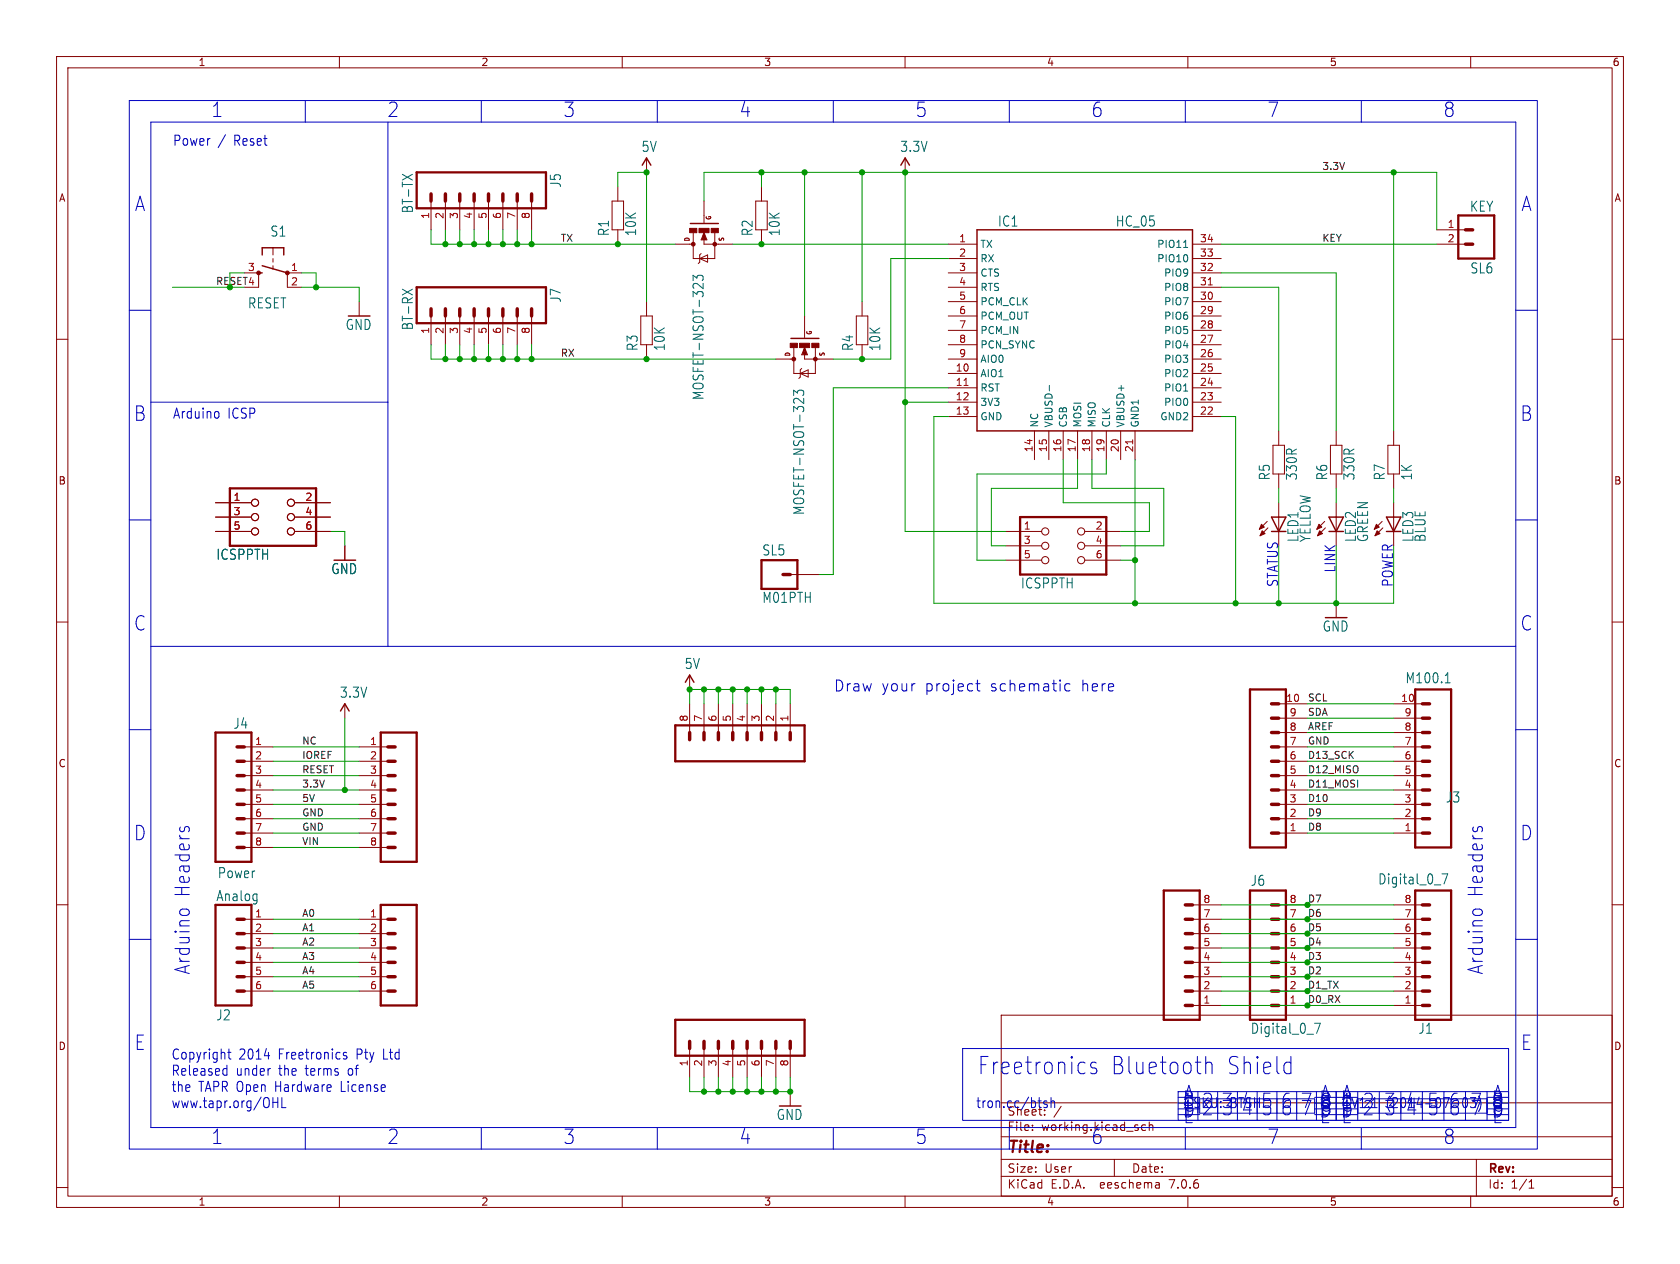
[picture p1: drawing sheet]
<svg xmlns="http://www.w3.org/2000/svg" width="297mm" height="224mm" viewBox="0 0 297 224" stroke-linecap="round" stroke-linejoin="round" font-family="sans-serif">
<defs><g id="words">
<g font-size="4.2" fill="#0000c2">
<text x="172.7" y="190.3">Freetronics</text>
<text x="196.2" y="190.3">Bluetooth</text>
<text x="216.6" y="190.3">Shield</text>
</g>
<g font-size="3.5" fill="#0000c2">
<text x="37.3" y="20.9">1</text>
<text x="68.4" y="20.9">2</text>
<text x="99.6" y="20.9">3</text>
<text x="130.7" y="20.9">4</text>
<text x="161.8" y="20.9">5</text>
<text x="192.9" y="20.9">6</text>
<text x="224" y="20.9">7</text>
<text x="255.1" y="20.9">8</text>
<text x="23.8" y="37.6">A</text>
<text x="268.9" y="37.6">A</text>
<text x="23.6" y="74.7">B</text>
<text x="268.7" y="74.7">B</text>
<text x="23.6" y="111.7">C</text>
<text x="268.7" y="111.7">C</text>
<text x="23.6" y="148.8">D</text>
<text x="268.7" y="148.8">D</text>
<text x="33.8" y="158.8" transform="rotate(-90 33.8 158.8)">Headers</text>
<text x="262.4" y="158.8" transform="rotate(-90 262.4 158.8)">Headers</text>
<text x="33.8" y="172.5" transform="rotate(-90 33.8 172.5)">Arduino</text>
<text x="262.4" y="172.5" transform="rotate(-90 262.4 172.5)">Arduino</text>
<text x="23.7" y="185.9">E</text>
<text x="268.8" y="185.9">E</text>
<text x="208.9" y="197.5">1</text>
<text x="208.9" y="196.2">1</text>
<text x="209" y="195.8">B</text>
<text x="209.2" y="194.8">A</text>
<text x="212.4" y="197.5">2</text>
<text x="212.4" y="196.2">2</text>
<text x="215.9" y="197.5">3</text>
<text x="215.9" y="196.2">3</text>
<text x="219.4" y="197.5">4</text>
<text x="222.9" y="197.5">5</text>
<text x="226.4" y="196.2">6</text>
<text x="229.9" y="197.5">7</text>
<text x="229.9" y="196.2">7</text>
<text x="233.2" y="197.8">D</text>
<text x="233.3" y="194.8">A</text>
<text x="233.4" y="196.2">8</text>
<text x="237" y="195.8">B</text>
<text x="237" y="197.8">D</text>
<text x="237" y="196.2">1</text>
<text x="237.1" y="194.8">A</text>
<text x="240.8" y="197.5">2</text>
<text x="244.7" y="196.2">3</text>
<text x="244.7" y="197.5">3</text>
<text x="248.5" y="196.2">4</text>
<text x="248.5" y="197.5">4</text>
<text x="252.3" y="197.5">5</text>
<text x="256.1" y="197.5">6</text>
<text x="259.9" y="196.2">7</text>
<text x="263.7" y="195.8">B</text>
<text x="263.7" y="197.5">8</text>
<text x="263.7" y="196.2">8</text>
<text x="263.8" y="194.8">A</text>
<text x="37.3" y="202.5">1</text>
<text x="68.4" y="202.5">2</text>
<text x="99.6" y="202.5">3</text>
<text x="130.7" y="202.5">4</text>
<text x="161.8" y="202.5">5</text>
<text x="192.9" y="202.5">6</text>
<text x="209.2" y="198.9">E</text>
<text x="224" y="202.5">7</text>
<text x="255.1" y="202.5">8</text>
<text x="263.8" y="198.9">E</text>
</g>
<text font-size="2.8" fill="#840000" x="178" y="204.4">Title:</text>
<g font-size="2.7" fill="#0000c2">
<text x="147.3" y="122.4">Draw</text>
<text x="155.8" y="122.4">your</text>
<text x="163.5" y="122.4">project</text>
<text x="175" y="122.4">schematic</text>
<text x="191.2" y="122.4">here</text>
</g>
<g font-size="2.5" fill="#0000c2">
<text x="30.5" y="25.9">Power</text>
<text x="38.5" y="25.9">/</text>
<text x="41.4" y="25.9">Reset</text>
<text x="30.5" y="74.2">Arduino</text>
<text x="40.2" y="74.2">ICSP</text>
<text x="236.2" y="101.4" transform="rotate(-90 236.2 101.4)">LINK</text>
<text x="226.1" y="103.9" transform="rotate(-90 226.1 103.9)">STATUS</text>
<text x="246.4" y="103.9" transform="rotate(-90 246.4 103.9)">POWER</text>
<text x="30.2" y="187.5">Copyright</text>
<text x="30.2" y="190.4">Released</text>
<text x="41.7" y="190.4">under</text>
<text x="42.2" y="187.5">2014</text>
<text x="49.2" y="187.5">Freetronics</text>
<text x="49.3" y="190.4">the</text>
<text x="54.2" y="190.4">terms</text>
<text x="61.8" y="190.4">of</text>
<text x="63.1" y="187.5">Pty</text>
<text x="68" y="187.5">Ltd</text>
<text x="30.2" y="193.2">the</text>
<text x="30.2" y="196.1">www.tapr.org/OHL</text>
<text x="35.1" y="193.2">TAPR Open</text>
<text x="48.8" y="193.2">Hardware</text>
<text x="60.5" y="193.2">License</text>
<text x="172.5" y="196.1">tron.cc/btsh</text>
</g>
<g font-size="2.5" fill="#006464">
<text x="113.3" y="27.1">5V</text>
<text x="159.1" y="27.1">3.3V</text>
<text x="99.4" y="33.3" transform="rotate(-90 99.4 33.3)">J5</text>
<text x="73.2" y="37.8" transform="rotate(-90 73.2 37.8)">BT-TX</text>
<text x="107.9" y="41.9" transform="rotate(-90 107.9 41.9)">R1</text>
<text x="112.7" y="41.9" transform="rotate(-90 112.7 41.9)">10K</text>
<text x="133.3" y="41.9" transform="rotate(-90 133.3 41.9)">R2</text>
<text x="138.1" y="41.9" transform="rotate(-90 138.1 41.9)">10K</text>
<text x="176.3" y="40.3">IC1</text>
<text x="197.2" y="40.3">HC_05</text>
<text x="259.8" y="37.7">KEY</text>
<text x="47.7" y="42.1">S1</text>
<text x="99.4" y="53.6" transform="rotate(-90 99.4 53.6)">J7</text>
<text x="259.8" y="48.6">SL6</text>
<text x="43.8" y="54.8">RESET</text>
<text x="61" y="58.6">GND</text>
<text x="73.2" y="58.5" transform="rotate(-90 73.2 58.5)">BT-RX</text>
<text x="112.9" y="62.2" transform="rotate(-90 112.9 62.2)">R3</text>
<text x="117.7" y="62.2" transform="rotate(-90 117.7 62.2)">10K</text>
<text x="151" y="62.2" transform="rotate(-90 151 62.2)">R4</text>
<text x="155.8" y="62.2" transform="rotate(-90 155.8 62.2)">10K</text>
<text x="124.6" y="70.9" transform="rotate(-90 124.6 70.9)">MOSFET-NSOT-323</text>
<text x="224.7" y="85" transform="rotate(-90 224.7 85)">R5</text>
<text x="229.5" y="85" transform="rotate(-90 229.5 85)">330R</text>
<text x="234.9" y="85" transform="rotate(-90 234.9 85)">R6</text>
<text x="239.7" y="85" transform="rotate(-90 239.7 85)">330R</text>
<text x="245" y="85" transform="rotate(-90 245 85)">R7</text>
<text x="249.8" y="85" transform="rotate(-90 249.8 85)">1K</text>
<text x="142.4" y="91.2" transform="rotate(-90 142.4 91.2)">MOSFET-NSOT-323</text>
<text x="229.8" y="96" transform="rotate(-90 229.8 96)">LED1</text>
<text x="231.9" y="96" transform="rotate(-90 231.9 96)">YELLOW</text>
<text x="239.9" y="96" transform="rotate(-90 239.9 96)">LED2</text>
<text x="242.1" y="96" transform="rotate(-90 242.1 96)">GREEN</text>
<text x="250.1" y="96" transform="rotate(-90 250.1 96)">LED3</text>
<text x="252.2" y="96" transform="rotate(-90 252.2 96)">BLUE</text>
<text x="38.2" y="99.2">ICSPPTH</text>
<text x="58.5" y="101.7">GND</text>
<text x="134.7" y="98.4">SL5</text>
<text x="134.7" y="106.8">M01PTH</text>
<text x="180.4" y="104.3">ICSPPTH</text>
<text x="233.7" y="111.9">GND</text>
<text x="121" y="118.5">5V</text>
<text x="60" y="123.6">3.3V</text>
<text x="248.4" y="121">M100.1</text>
<text x="41.2" y="129.1">J4</text>
<text x="255.5" y="142.1">J3</text>
<text x="38.4" y="155.5">Power</text>
<text x="38.2" y="159.6">Analog</text>
<text x="221" y="156.9">J6</text>
<text x="243.6" y="156.6">Digital_0_7</text>
<text x="38.2" y="180.7">J2</text>
<text x="221" y="183">Digital_0_7</text>
<text x="250.7" y="183">J1</text>
<text x="137.2" y="198.3">GND</text>
</g>
<text font-size="2.1" fill="#0000c2" x="178" y="197.5">Sheet:</text>
<g font-size="2.1" fill="#840000">
<text x="178" y="200.2">File:</text>
<text x="184.1" y="200.2">working.kicad_sch</text>
<text x="178" y="207.6">Size:</text>
<text x="184.7" y="207.6">User</text>
<text x="200" y="207.6">Date:</text>
<text x="263" y="207.8">Rev:</text>
<text x="178" y="210.4">KiCad</text>
<text x="185.7" y="210.4">E.D.A.</text>
<text x="194.6" y="210.4">eeschema</text>
<text x="207" y="210.4">7.0.6</text>
<text x="263" y="210.4">Id:</text>
<text x="267.1" y="210.4">1/1</text>
</g>
<g font-size="1.8" fill="#840000">
<text x="35" y="11.9">1</text>
<text x="85" y="11.9">2</text>
<text x="135" y="11.9">3</text>
<text x="185" y="11.9">4</text>
<text x="235" y="11.9">5</text>
<text x="285" y="11.9">6</text>
<text x="10.3" y="35.9">A</text>
<text x="285.3" y="35.9">A</text>
<text x="10.3" y="85.9">B</text>
<text x="285.3" y="85.9">B</text>
<text x="10.3" y="135.9">C</text>
<text x="285.3" y="135.9">C</text>
<text x="10.3" y="185.9">D</text>
<text x="285.3" y="185.9">D</text>
<text x="35" y="213.4">1</text>
<text x="85" y="213.4">2</text>
<text x="135" y="213.4">3</text>
<text x="185" y="213.4">4</text>
<text x="235" y="213.4">5</text>
<text x="285" y="213.4">6</text>
</g>
<g font-size="1.8" fill="#a90000">
<text x="75.9" y="38.8" transform="rotate(-90 75.9 38.8)">1</text>
<text x="78.5" y="38.8" transform="rotate(-90 78.5 38.8)">2</text>
<text x="81" y="38.8" transform="rotate(-90 81 38.8)">3</text>
<text x="83.6" y="38.8" transform="rotate(-90 83.6 38.8)">4</text>
<text x="86.1" y="38.8" transform="rotate(-90 86.1 38.8)">5</text>
<text x="88.6" y="38.8" transform="rotate(-90 88.6 38.8)">6</text>
<text x="91.2" y="38.8" transform="rotate(-90 91.2 38.8)">7</text>
<text x="93.7" y="38.8" transform="rotate(-90 93.7 38.8)">8</text>
<text x="255.8" y="40.4">1</text>
<text x="169.5" y="42.9">1</text>
<text x="169.5" y="45.5">2</text>
<text x="212" y="45.5">33</text>
<text x="212" y="42.9">34</text>
<text x="255.8" y="42.9">2</text>
<text x="43.7" y="48">3</text>
<text x="51.4" y="48">1</text>
<text x="51.4" y="50.5">2</text>
<text x="169.5" y="48">3</text>
<text x="169.5" y="50.5">4</text>
<text x="169.5" y="53.1">5</text>
<text x="212" y="53.1">30</text>
<text x="212" y="50.5">31</text>
<text x="212" y="48">32</text>
<text x="75.9" y="59.1" transform="rotate(-90 75.9 59.1)">1</text>
<text x="78.5" y="59.1" transform="rotate(-90 78.5 59.1)">2</text>
<text x="81" y="59.1" transform="rotate(-90 81 59.1)">3</text>
<text x="83.6" y="59.1" transform="rotate(-90 83.6 59.1)">4</text>
<text x="86.1" y="59.1" transform="rotate(-90 86.1 59.1)">5</text>
<text x="88.6" y="59.1" transform="rotate(-90 88.6 59.1)">6</text>
<text x="91.2" y="59.1" transform="rotate(-90 91.2 59.1)">7</text>
<text x="93.7" y="59.1" transform="rotate(-90 93.7 59.1)">8</text>
<text x="169.5" y="55.6">6</text>
<text x="169.5" y="58.2">7</text>
<text x="212" y="58.2">28</text>
<text x="212" y="55.6">29</text>
<text x="168.9" y="65.8">10</text>
<text x="169.5" y="60.7">8</text>
<text x="169.5" y="63.2">9</text>
<text x="212" y="65.8">25</text>
<text x="212" y="63.2">26</text>
<text x="212" y="60.7">27</text>
<text x="168.9" y="68.3">11</text>
<text x="168.9" y="70.9">12</text>
<text x="212" y="70.9">23</text>
<text x="212" y="68.3">24</text>
<text x="168.9" y="73.4">13</text>
<text x="212" y="73.4">22</text>
<text x="182.6" y="80.1" transform="rotate(-90 182.6 80.1)">14</text>
<text x="185.2" y="80.1" transform="rotate(-90 185.2 80.1)">15</text>
<text x="187.7" y="80.1" transform="rotate(-90 187.7 80.1)">16</text>
<text x="190.2" y="80.1" transform="rotate(-90 190.2 80.1)">17</text>
<text x="192.8" y="80.1" transform="rotate(-90 192.8 80.1)">18</text>
<text x="195.3" y="80.1" transform="rotate(-90 195.3 80.1)">19</text>
<text x="197.9" y="80.1" transform="rotate(-90 197.9 80.1)">20</text>
<text x="200.4" y="80.1" transform="rotate(-90 200.4 80.1)">21</text>
<text x="41.2" y="88.6">1</text>
<text x="53.9" y="88.6">2</text>
<text x="41.2" y="91.2">3</text>
<text x="41.2" y="93.7">5</text>
<text x="53.9" y="91.2">4</text>
<text x="53.9" y="93.7">6</text>
<text x="180.9" y="93.7">1</text>
<text x="193.6" y="93.7">2</text>
<text x="180.9" y="96.3">3</text>
<text x="180.9" y="98.8">5</text>
<text x="193.6" y="96.3">4</text>
<text x="193.6" y="98.8">6</text>
<text x="227.3" y="124.2">10</text>
<text x="247.6" y="124.2">10</text>
<text x="45" y="131.8">1</text>
<text x="65.3" y="131.8">1</text>
<text x="121.7" y="127.7" transform="rotate(-90 121.7 127.7)">8</text>
<text x="124.2" y="127.7" transform="rotate(-90 124.2 127.7)">7</text>
<text x="126.7" y="127.7" transform="rotate(-90 126.7 127.7)">6</text>
<text x="129.3" y="127.7" transform="rotate(-90 129.3 127.7)">5</text>
<text x="131.8" y="127.7" transform="rotate(-90 131.8 127.7)">4</text>
<text x="134.4" y="127.7" transform="rotate(-90 134.4 127.7)">3</text>
<text x="136.9" y="127.7" transform="rotate(-90 136.9 127.7)">2</text>
<text x="139.4" y="127.7" transform="rotate(-90 139.4 127.7)">1</text>
<text x="227.9" y="131.8">7</text>
<text x="227.9" y="129.3">8</text>
<text x="227.9" y="126.7">9</text>
<text x="248.2" y="131.8">7</text>
<text x="248.2" y="129.3">8</text>
<text x="248.2" y="126.7">9</text>
<text x="45" y="134.4">2</text>
<text x="45" y="136.9">3</text>
<text x="65.3" y="134.4">2</text>
<text x="65.3" y="136.9">3</text>
<text x="227.9" y="136.9">5</text>
<text x="227.9" y="134.4">6</text>
<text x="248.2" y="136.9">5</text>
<text x="248.2" y="134.4">6</text>
<text x="45" y="139.4">4</text>
<text x="45" y="142">5</text>
<text x="65.3" y="139.4">4</text>
<text x="65.3" y="142">5</text>
<text x="227.9" y="142">3</text>
<text x="227.9" y="139.4">4</text>
<text x="248.2" y="142">3</text>
<text x="248.2" y="139.4">4</text>
<text x="45" y="144.5">6</text>
<text x="45" y="147.1">7</text>
<text x="45" y="149.6">8</text>
<text x="65.3" y="144.5">6</text>
<text x="65.3" y="147.1">7</text>
<text x="65.3" y="149.6">8</text>
<text x="227.9" y="147.1">1</text>
<text x="227.9" y="144.5">2</text>
<text x="248.2" y="147.1">1</text>
<text x="248.2" y="144.5">2</text>
<text x="212.7" y="159.8">8</text>
<text x="227.9" y="159.8">8</text>
<text x="248.2" y="159.8">8</text>
<text x="45" y="162.3">1</text>
<text x="45" y="164.8">2</text>
<text x="45" y="167.4">3</text>
<text x="65.3" y="162.3">1</text>
<text x="65.3" y="164.8">2</text>
<text x="65.3" y="167.4">3</text>
<text x="212.7" y="167.4">5</text>
<text x="212.7" y="164.8">6</text>
<text x="212.7" y="162.3">7</text>
<text x="227.9" y="167.4">5</text>
<text x="227.9" y="164.8">6</text>
<text x="227.9" y="162.3">7</text>
<text x="248.2" y="167.4">5</text>
<text x="248.2" y="164.8">6</text>
<text x="248.2" y="162.3">7</text>
<text x="45" y="169.9">4</text>
<text x="45" y="172.5">5</text>
<text x="65.3" y="169.9">4</text>
<text x="65.3" y="172.5">5</text>
<text x="212.7" y="172.5">3</text>
<text x="212.7" y="169.9">4</text>
<text x="227.9" y="172.5">3</text>
<text x="227.9" y="169.9">4</text>
<text x="248.2" y="172.5">3</text>
<text x="248.2" y="169.9">4</text>
<text x="45" y="175">6</text>
<text x="65.3" y="175">6</text>
<text x="212.7" y="177.5">1</text>
<text x="212.7" y="175">2</text>
<text x="227.9" y="177.5">1</text>
<text x="227.9" y="175">2</text>
<text x="248.2" y="177.5">1</text>
<text x="248.2" y="175">2</text>
<text x="121.7" y="188.7" transform="rotate(-90 121.7 188.7)">1</text>
<text x="124.2" y="188.7" transform="rotate(-90 124.2 188.7)">2</text>
<text x="126.7" y="188.7" transform="rotate(-90 126.7 188.7)">3</text>
<text x="129.3" y="188.7" transform="rotate(-90 129.3 188.7)">4</text>
<text x="131.8" y="188.7" transform="rotate(-90 131.8 188.7)">5</text>
<text x="134.4" y="188.7" transform="rotate(-90 134.4 188.7)">6</text>
<text x="136.9" y="188.7" transform="rotate(-90 136.9 188.7)">7</text>
<text x="139.4" y="188.7" transform="rotate(-90 139.4 188.7)">8</text>
</g>
<g font-size="1.8" fill="#006464">
<text x="173.2" y="44">TX</text>
<text x="173.2" y="46.6">RX</text>
<text x="204.5" y="46.6">PIO10</text>
<text x="204.5" y="44">PIO11</text>
<text x="173.2" y="49.1">CTS</text>
<text x="173.2" y="51.7">RTS</text>
<text x="205.7" y="51.7">PIO8</text>
<text x="205.7" y="49.1">PIO9</text>
<text x="173.2" y="54.2">PCM_CLK</text>
<text x="173.2" y="56.7">PCM_OUT</text>
<text x="173.2" y="59.3">PCM_IN</text>
<text x="205.7" y="59.3">PIO5</text>
<text x="205.7" y="56.7">PIO6</text>
<text x="205.7" y="54.2">PIO7</text>
<text x="173.2" y="61.8">PCN_SYNC</text>
<text x="173.2" y="64.4">AIO0</text>
<text x="205.7" y="64.4">PIO3</text>
<text x="205.7" y="61.8">PIO4</text>
<text x="173.2" y="66.9">AIO1</text>
<text x="173.2" y="69.4">RST</text>
<text x="173.2" y="72">3V3</text>
<text x="205.7" y="72">PIO0</text>
<text x="205.7" y="69.4">PIO1</text>
<text x="205.7" y="66.9">PIO2</text>
<text x="173.2" y="74.5">GND</text>
<text x="183.7" y="75.7" transform="rotate(-90 183.7 75.7)">NC</text>
<text x="186.3" y="75.7" transform="rotate(-90 186.3 75.7)">VBUSD-</text>
<text x="188.8" y="75.7" transform="rotate(-90 188.8 75.7)">CSB</text>
<text x="191.4" y="75.7" transform="rotate(-90 191.4 75.7)">MOSI</text>
<text x="193.9" y="75.7" transform="rotate(-90 193.9 75.7)">MISO</text>
<text x="196.4" y="75.7" transform="rotate(-90 196.4 75.7)">CLK</text>
<text x="199" y="75.7" transform="rotate(-90 199 75.7)">VBUSD+</text>
<text x="201.5" y="75.7" transform="rotate(-90 201.5 75.7)">GND1</text>
<text x="205" y="74.5">GND2</text>
</g>
<g font-size="1.7" fill="#0f0f0f">
<text x="233.7" y="30.1">3.3V</text>
<text x="99.1" y="42.8">TX</text>
<text x="233.7" y="42.8">KEY</text>
<text x="99.1" y="63.2">RX</text>
<text x="231.1" y="124.1">SCL</text>
<text x="53.3" y="131.7">NC</text>
<text x="231.1" y="131.7">GND</text>
<text x="231.1" y="129.2">AREF</text>
<text x="231.1" y="126.7">SDA</text>
<text x="53.3" y="134.3">IOREF</text>
<text x="53.3" y="136.8">RESET</text>
<text x="231.1" y="134.3">D13_SCK</text>
<text x="231.1" y="136.8">D12_MISO</text>
<text x="53.3" y="141.9">5V</text>
<text x="53.3" y="139.4">3.3V</text>
<text x="231.1" y="141.9">D10</text>
<text x="231.1" y="139.4">D11_MOSI</text>
<text x="53.3" y="149.5">VIN</text>
<text x="53.3" y="144.4">GND</text>
<text x="53.3" y="147">GND</text>
<text x="231.1" y="144.4">D9</text>
<text x="231.1" y="147">D8</text>
<text x="231.1" y="159.7">D7</text>
<text x="53.3" y="167.3">A2</text>
<text x="53.3" y="162.2">A0</text>
<text x="53.3" y="164.8">A1</text>
<text x="231.1" y="162.2">D6</text>
<text x="231.1" y="167.3">D4</text>
<text x="231.1" y="164.8">D5</text>
<text x="53.3" y="172.4">A4</text>
<text x="53.3" y="169.8">A3</text>
<text x="231.1" y="169.8">D3</text>
<text x="231.1" y="172.4">D2</text>
<text x="53.3" y="174.9">A5</text>
</g>
<g font-size="1.7" fill="#009600">
<text x="38.1" y="50.5">RESET4</text>
<text x="231.1" y="177.5">D0_RX</text>
<text x="231.1" y="174.9">D1_TX</text>
</g>
<g font-size="1.1" fill="#840000">
<text x="125.9" y="39" transform="rotate(-90 125.9 39)">G</text>
<text x="122.1" y="42.8" transform="rotate(-90 122.1 42.8)">D</text>
<text x="128.2" y="42.8" transform="rotate(-90 128.2 42.8)">S</text>
<text x="143.7" y="59.3" transform="rotate(-90 143.7 59.3)">G</text>
<text x="139.9" y="63.1" transform="rotate(-90 139.9 63.1)">D</text>
<text x="146" y="63.1" transform="rotate(-90 146 63.1)">S</text>
</g>
</g></defs>
<g fill="none" stroke="#840000" stroke-width=".18">
<path d="M10 10h277v203.5h-277zM12 12h273v199.5h-273zM60 10v2M110 10v2M160 10v2M210 10v2M260 10v2M76.2 35.6v5M78.7 35.6v5M81.3 35.6v5M83.8 35.6v5M86.4 35.6v5"/>
<path d="M88.9 35.6v5M91.4 35.6v5M94 35.6v5M108.2 35.6h2v5h-2zM109.2 33v2.6M114.3 27.9v2.6M124.5 35.6v3.8M133.6 35.6h2v5h-2zM134.6 33v2.6M160 27.9v2.6M10 60h2M43.2 48.3h2.5v2.5h-2.5"/>
<path d="M48.3 43.8v1.3M48.3 45.7v.7M48.3 47v.6M53.3 48.3h-2.5v2.5h2.5M63.5 53.3v2.6M76.2 55.9v5.1M78.7 55.9v5.1M81.3 55.9v5.1M83.8 55.9v5.1M86.4 55.9v5.1M88.9 55.9v5.1M91.4 55.9v5.1"/>
<path d="M94 55.9v5.1M109.2 40.6v2.6M113.3 55.9h2v5.1h-2zM114.3 53.3v2.6M119.4 43.2h3.2M123.7 45.7l1.4-.6v1.3zM124 44.8l-.3 .3v1.3l-.3 .2M124.5 42.3v.9h5M124.5 41.1l.5 1.3h-1zM126.4 41.1v4.6h-3.8v-4.5M134.6 40.6v2.6M142.2 55.9v3.8"/>
<path d="M151.4 55.9h2v5.1h-2zM152.4 53.3v2.6M167.6 43.2h5.1M167.6 45.7h5.1M167.6 55.9h5.1M167.6 48.3h5.1M167.6 50.8h5.1M167.6 58.4h5.1M167.6 53.3h5.1M210.8 43.2h5.1M210.8 45.7h5.1M210.8 55.9h5.1"/>
<path d="M210.8 48.3h5.1M210.8 50.8h5.1M210.8 58.4h5.1M210.8 53.3h5.1M254 43.2h5.1M254 40.6h5.1M285 60h2M114.3 61v2.5M137.2 63.5h3.1M141.5 66l1.4-.6v1.3zM141.7 65.2l-.2 .2v1.3l-.3 .2M142.2 62.6v.9h5.1"/>
<path d="M142.2 61.5l.5 1.2h-1zM144.1 61.5v4.5h-3.8v-4.5M152.4 61v2.5M167.6 63.5h5.1M167.6 66h5.1M167.6 61h5.1M167.6 68.6h5.1M167.6 71.1h5.1M167.6 73.7h5.1M182.9 76.2v5.1M185.4 76.2v5.1M188 76.2v5.1"/>
<path d="M190.5 76.2v5.1M193 76.2v5.1M195.6 76.2v5.1M198.1 76.2v5.1M200.7 76.2v5.1M210.8 63.5h5.1M210.8 66h5.1M210.8 61h5.1M210.8 68.6h5.1M210.8 71.1h5.1M210.8 73.7h5.1M225 78.7h2.1v5.1h-2.1z"/>
<path d="M226.1 76.2v2.5M235.2 78.7h2v5.1h-2zM236.2 76.2v2.5M245.4 78.7h2v5.1h-2zM246.4 76.2v2.5M38.1 88.9h6.3M38.1 91.4h6.3M38.1 94h6.3M52.1 88.9h6.3M52.1 91.4h6.3M52.1 94h6.3M61 96.5v2.6"/>
<path d="M177.8 94h6.3M177.8 96.5h6.3M177.8 99.1h6.3M191.8 94h6.3M191.8 96.5h6.3M191.8 99.1h6.3M224 92.2l-1.4 1.4M224.2 93.3l-1.4 1.4M226.1 83.8v2.6M226.1 88.9v7.6M234.2 92.2l-1.4 1.4M234.3 93.3l-1.4 1.4"/>
<path d="M236.2 83.8v2.6M236.2 88.9v7.6M244.3 92.2l-1.3 1.4M244.5 93.3l-1.4 1.4M246.4 83.8v2.6M246.4 88.9v7.6M10 110h2M121.9 119.4v2.5M139.7 101.6h5.1M236.2 106.7v2.5M285 110h2M43.2 139.7h5.1"/>
<path d="M43.2 137.2h5.1M43.2 134.6h5.1M43.2 132.1h5.1M61 124.5v2.5M63.5 139.7h5.1M63.5 137.2h5.1M63.5 134.6h5.1M63.5 132.1h5.1M121.9 124.5v5M124.5 124.5v5M127 124.5v5M129.5 124.5v5"/>
<path d="M132.1 124.5v5M134.6 124.5v5M137.2 124.5v5M139.7 124.5v5M226.1 124.5h5M226.1 139.7h5M226.1 137.2h5M226.1 134.6h5M226.1 132.1h5M226.1 129.5h5M226.1 127h5M246.4 124.5h5.1"/>
<path d="M246.4 139.7h5.1M246.4 137.2h5.1M246.4 134.6h5.1M246.4 132.1h5.1M246.4 129.5h5.1M246.4 127h5.1M10 160h2M43.2 147.3h5.1M43.2 144.8h5.1M43.2 142.2h5.1M43.2 149.9h5.1M63.5 147.3h5.1"/>
<path d="M63.5 144.8h5.1M63.5 142.2h5.1M63.5 149.9h5.1M226.1 147.3h5M226.1 144.8h5M226.1 142.2h5M246.4 147.3h5.1M246.4 144.8h5.1M246.4 142.2h5.1M285 160h2M43.2 175.3h5.1M43.2 172.7h5.1"/>
<path d="M43.2 170.2h5.1M43.2 167.6h5.1M43.2 165.1h5.1M43.2 162.6h5.1M63.5 175.3h5.1M63.5 172.7h5.1M63.5 170.2h5.1M63.5 167.6h5.1M63.5 165.1h5.1M63.5 162.6h5.1M177 179.5h108v32h-108zM210.8 177.8h5.1"/>
<path d="M210.8 175.3h5.1M210.8 172.7h5.1M210.8 170.2h5.1M210.8 167.6h5.1M210.8 165.1h5.1M210.8 162.6h5.1M210.8 160h5.1M226.1 177.8h5M226.1 175.3h5M226.1 172.7h5M226.1 170.2h5M226.1 167.6h5"/>
<path d="M226.1 165.1h5M226.1 162.6h5M226.1 160h5M246.4 177.8h5.1M246.4 175.3h5.1M246.4 172.7h5.1M246.4 170.2h5.1M246.4 167.6h5.1M246.4 165.1h5.1M246.4 162.6h5.1M246.4 160h5.1M121.9 185.4v5.1"/>
<path d="M124.5 185.4v5.1M127 185.4v5.1M129.5 185.4v5.1M132.1 185.4v5.1M134.6 185.4v5.1M137.2 185.4v5.1M139.7 185.4v5.1M139.7 193v2.6M177 195h108M182.5 199.8v.1M182.5 199v.1M184.7 197.1v.1"/>
<path d="M184.7 196.3v.1M187.6 195.6l-1.3 2M202.5 199l-.4-.1-.3 .3v.4l.2 .2h.5M203.2 199l.2-.1 .3 .1 .1 .9M203.2 198.4v1.5M10 210h2M60 211.5v2M110 211.5v2M160 211.5v2M177 208h108M177 205h108M177 201h108"/>
<path d="M197 205v3M204.9 209.2l.1 .9M205 210l-.2 .1M205 209.5h-.2M210 211.5v2M260 211.5v2M261 205v6.5M270.3 210.1h.9M270.3 209l.4-.4v1.5M285 210h2"/>
<circle cx="45.1" cy="91.4" r=".63"/>
<circle cx="45.1" cy="88.9" r=".63"/>
<circle cx="45.1" cy="94" r=".63"/>
<circle cx="51.4" cy="91.4" r=".63"/>
<circle cx="51.4" cy="88.9" r=".63"/>
<circle cx="51.4" cy="94" r=".63"/>
<circle cx="184.8" cy="96.5" r=".63"/>
<circle cx="184.8" cy="99.1" r=".63"/>
<circle cx="184.8" cy="94" r=".63"/>
<circle cx="191.1" cy="96.5" r=".63"/>
<circle cx="191.1" cy="99.1" r=".63"/>
<circle cx="191.1" cy="94" r=".63"/>
</g>
<g fill="#840000" stroke="#840000" stroke-width=".18">
<path d="M125.7 40.4h1.3v.7h-1.3z"/>
<path d="M123.6 40.4h1.7v.7h-1.7z"/>
<path d="M121.9 40.4h1.3v.7h-1.3z"/>
<path d="M143.5 60.7h1.3v.8h-1.3z"/>
<path d="M141.4 60.7h1.7v.8h-1.7z"/>
<path d="M139.7 60.7h1.3v.8h-1.3z"/>
<path d="M233.2 92.7l.5 .5-.9 .4z"/>
<path d="M233.3 93.9l.5 .5-.9 .3z"/>
<path d="M223 92.7l.5 .5-.9 .4z"/>
<path d="M223.1 93.9l.5 .5-.8 .3z"/>
<path d="M243.3 92.7l.5 .5-.8 .4z"/>
<path d="M243.5 93.9l.5 .5-.9 .3z"/>
<circle cx="126.4" cy="43.2" r=".33"/>
<circle cx="122.6" cy="43.2" r=".33"/>
<circle cx="144.1" cy="63.5" r=".33"/>
<circle cx="140.3" cy="63.5" r=".33"/>
<circle cx="50.8" cy="48.3" r=".33"/>
<circle cx="45.7" cy="48.3" r=".33"/>
</g>
<g fill="none" stroke="#840000" stroke-width=".25">
<path d="M113.5 29.2l.8-1.3 .8 1.3M122 39.5h5M159.3 29.2l.7-1.3 .8 1.3M45.7 48.3h.7M46.4 47l4.4 1.3M46.4 45.1v-1.3h3.8v1.3M139.8 59.8h5M172.7 40.6h38.1v35.6h-38.1zM224.8 94h2.5M224.8 91.4h2.5l-1.2 2.6zM234.9 94h2.6M234.9 91.4h2.6l-1.3 2.6z"/>
<path d="M245.1 94h2.5M245.1 91.4h2.5l-1.2 2.6zM60.2 125.7l.8-1.2 .7 1.2M121.2 120.6l.7-1.2 .8 1.2"/>
</g>
<path d="M124.5 42v.3h.2l-.2-.9-.3 .9M142.2 62.4v.2h.3l-.3-.9-.2 .9" fill="none" stroke="#840000" stroke-width=".3"/>
<g fill="none" stroke="#006464" stroke-width=".18">
<path d="M71.1 30.8l1.8 1M72.9 30.8l-1.8 1M71.1 51.1l1.8 1.1M72.9 51.1l-1.8 1.1M122.5 49.6v-.9l.7 .5a.41 .41 0 0 1 .3-.5l.7 .1 .1 .6-.2 .2M124.3 50.1v1l-1-.9-.3-.1-.4 .2-.1 .5M209.2 43.8h.8M140.3 69.9v-.9l.7 .5a.41 .41 0 0 1 .3-.5l.7 .1 .1 .6-.2 .2M142.1 70.4v1l-1-.9-.3-.1-.4 .2-.1 .5M185.5 68.2v.9M255.8 119.2l.1-.2v1.7M255.5 120.7h.9"/>
<path d="M254.9 154.5h1l-.6 1.8M232.4 180.9h1l-.6 1.8"/>
</g>
<g fill="none" stroke="#840000" stroke-width=".41">
<path d="M73.7 30.5h22.8v6.3h-22.8zM257.8 38.1h6.4v7.6h-6.4zM73.7 50.8h22.8v6.3h-22.8zM40.6 86.4h15.3v10.1h-15.3zM134.6 99.1h6.4v5h-6.4zM180.3 91.4h15.3v10.2h-15.3zM38.1 129.5h6.3v22.9h-6.3zM67.3 129.5h6.4v22.9h-6.4zM119.4 128.3h22.8v6.3h-22.8zM221 121.9h6.3v28h-6.3zM250.2 121.9h6.3v28h-6.3zM205.7 157.5h6.4v22.8h-6.4z"/>
<path d="M221 157.5h6.3v22.8h-6.3zM250.2 157.5h6.3v22.8h-6.3zM38.1 160h6.3v17.8h-6.3zM67.3 160h6.4v17.8h-6.4zM119.4 180.3h22.8v6.4h-22.8z"/>
</g>
<g fill="none" stroke="#840000" stroke-width=".61">
<path d="M76.2 34.3v1.3M78.7 34.3v1.3M81.3 34.3v1.3M83.8 34.3v1.3M86.4 34.3v1.3M88.9 34.3v1.3M91.4 34.3v1.3M94 34.3v1.3M76.2 54.6v1.3M78.7 54.6v1.3M81.3 54.6v1.3M83.8 54.6v1.3"/>
<path d="M86.4 54.6v1.3M88.9 54.6v1.3M91.4 54.6v1.3M94 54.6v1.3M259.1 40.6h1.2M259.1 43.2h1.2M138.4 101.6h1.3M41.9 139.7h1.3M41.9 137.2h1.3M41.9 134.6h1.3M41.9 132.1h1.3M68.6 139.7h1.2"/>
<path d="M68.6 137.2h1.2M68.6 134.6h1.2M68.6 132.1h1.2M121.9 129.5v1.3M124.5 129.5v1.3M127 129.5v1.3M129.5 129.5v1.3M132.1 129.5v1.3M134.6 129.5v1.3M137.2 129.5v1.3M139.7 129.5v1.3M224.8 139.7h1.3"/>
<path d="M224.8 137.2h1.3M224.8 134.6h1.3M224.8 132.1h1.3M224.8 129.5h1.3M224.8 127h1.3M224.8 124.5h1.3M251.5 139.7h1.2M251.5 137.2h1.2M251.5 134.6h1.2M251.5 132.1h1.2M251.5 129.5h1.2M251.5 127h1.2"/>
<path d="M251.5 124.5h1.2M41.9 147.3h1.3M41.9 144.8h1.3M41.9 142.2h1.3M41.9 149.9h1.3M68.6 147.3h1.2M68.6 144.8h1.2M68.6 142.2h1.2M68.6 149.9h1.2M224.8 147.3h1.3M224.8 144.8h1.3M224.8 142.2h1.3"/>
<path d="M251.5 147.3h1.2M251.5 144.8h1.2M251.5 142.2h1.2M41.9 175.3h1.3M41.9 172.7h1.3M41.9 170.2h1.3M41.9 167.6h1.3M41.9 165.1h1.3M41.9 162.6h1.3M68.6 175.3h1.2M68.6 172.7h1.2M68.6 170.2h1.2"/>
<path d="M68.6 167.6h1.2M68.6 165.1h1.2M68.6 162.6h1.2M209.5 177.8h1.3M209.5 175.3h1.3M209.5 172.7h1.3M209.5 170.2h1.3M209.5 167.6h1.3M209.5 165.1h1.3M209.5 162.6h1.3M209.5 160h1.3M224.8 177.8h1.3"/>
<path d="M224.8 175.3h1.3M224.8 172.7h1.3M224.8 170.2h1.3M224.8 167.6h1.3M224.8 165.1h1.3M224.8 162.6h1.3M224.8 160h1.3M251.5 177.8h1.2M251.5 175.3h1.2M251.5 172.7h1.2M251.5 170.2h1.2M251.5 167.6h1.2"/>
<path d="M251.5 165.1h1.2M251.5 162.6h1.2M251.5 160h1.2M121.9 184.1v1.3M124.5 184.1v1.3M127 184.1v1.3M129.5 184.1v1.3M132.1 184.1v1.3M134.6 184.1v1.3M137.2 184.1v1.3M139.7 184.1v1.3"/>
</g>
<path d="M213.6 50.4h.7M170.4 68.2h.7M200.2 77.8v.7" fill="none" stroke="#a90000" stroke-width=".18"/>
<g fill="none" stroke="#0000c2" stroke-width=".18">
<path d="M22.9 17.8h248.9v185.4h-248.9zM54 17.8v3.8M85.1 17.8v3.8M116.2 17.8v3.8M147.3 17.8v3.8M178.4 17.8v3.8M209.5 17.8v3.8M240.7 17.8v3.8M26.7 21.6h241.3v177.8h-241.3zM68.6 21.6v92.7M22.9 54.9h3.8M268 54.9h3.8"/>
<path d="M26.7 71.1h41.9M38.4 72.8l.3 .3v.5l-.3 .3M22.9 91.9h3.8M268 91.9h3.8M26.7 114.3h241.3M22.9 129h3.8M172.5 120.9h.8M172.8 120.3v1.6l.1 .2 .4 .1M189.2 121l-.6-.1-.4 .4v.5l.2 .3 .2 .1 .6-.1M268 129h3.8M31.9 146.3l-.1 .2M32.6 146.5a.44 .44 0 0 1 .4-.4 .44 .44 0 0 1 .5 .4"/>
<path d="M260.5 146.3l-.1 .2M261.2 146.5a.44 .44 0 0 1 .4-.4 .44 .44 0 0 1 .5 .4M22.9 166.1h3.8M31.8 161.2l.5-.4h.7l.5 .4M260.4 161.2l.5-.4h.7l.5 .4M268 166.1h3.8M39.7 189h.4M40.1 188.4v1.7M40.1 190.1h-.4M40.3 186.1h.5M40.5 185.5v1.5v.2l.3 .1M46.7 186.7h1"/>
<path d="M48.2 194.9h.9M49.1 194.1v1.8M49.8 194.1v1.8h.7M54 199.4v3.8M61.3 186.2l-.4-.1a.31 .31 0 0 0-.2 .3 .31 .31 0 0 0 .2 .3h.2a.31 .31 0 0 1 .2 .3 .31 .31 0 0 1-.2 .3l-.4-.1M85.1 199.4v3.8M116.2 199.4v3.8M147.3 199.4v3.8M170.2 185.4h96.5v12.7h-96.5zM178.4 199.4v3.8M183.5 194.7h.6M185.1 194.8l-.4-.1a.31 .31 0 0 0-.2 .3 .31 .31 0 0 0 .2 .3h.2a.31 .31 0 0 1 .3 .3 .31 .31 0 0 1-.3 .3l-.4-.1"/>
<path d="M185.8 194.9a.37 .37 0 0 1 .6-.1l.1 1.1M185.8 194.1v1.8M193.8 188l-.6-.2a.53 .53 0 0 0-.4 .5 .53 .53 0 0 0 .4 .6h.3a.53 .53 0 0 1 .4 .5 .53 .53 0 0 1-.4 .5h-.4l-.3-.2M208.3 193h27.9v5.1h-27.9zM209.5 199.4v3.8M212.1 196.8h20.3M212.1 194.3h20.3M213.2 188.1a.64 .64 0 0 1 .9-.1l.2 .3v1.6M213.2 186.8v3.1M220.4 193.2l-.5 1.8M222.2 193v3.8M224.5 193.3h-1l-.2 1.2"/>
<path d="M227.5 187.8h.5l.2 .2M228.2 189.7l-.2 .2h-.5M228.2 186.8v3.1M236.2 193h30.5v5.1h-30.5zM240 196.8h22.9M240 194.3h22.9M240.7 199.4v3.8M241.3 193.6l.3-.3h.6l.4 .5M250.5 195.3h1M251.5 193v3.8M253.9 193.3h-1.1l-.1 1.2M255.3 193v3.8"/>
<path d="M257.6 193.3a.81 .81 0 0 0-1 .6M259.1 194.3v3.8"/>
</g>
<g fill="none" stroke="#009600" stroke-width=".18">
<path d="M109.2 33v-2.5h5.1v22.8M124.5 35.6v-5.1h129.5v10.1M134.6 30.5v2.5M142.2 30.5v25.4M152.4 30.5v22.8M160 30.5v63.5h17.8M246.4 30.5v45.7M43.2 48.3h-2.6v2.5h-10.1M53.3 50.8h10.2v2.5M53.3 48.3h2.6v2.5M76.2 40.6v2.6h43.2M78.7 40.6v2.6"/>
<path d="M81.3 40.6v2.6M83.8 40.6v2.6M86.4 40.6v2.6M88.9 40.6v2.6M91.4 40.6v2.6M94 40.6v2.6M129.5 43.2h38.1M167.6 45.7h-10.1v17.8h-10.2M215.9 50.8h10.2v25.4M215.9 48.3h20.3v27.9M215.9 43.2h38.1M76.2 61v2.5h61"/>
<path d="M78.7 61v2.5M81.3 61v2.5M83.8 61v2.5M86.4 61v2.5M88.9 61v2.5M91.4 61v2.5M94 61v2.5M160 71.1h7.6M167.6 73.7h-2.5v33h81.3v-10.2M167.6 68.6h-20.3v33h-2.5M215.9 73.7h2.5v33M58.4 94h2.6v2.5"/>
<path d="M188 81.3v7.6h15.2v5.1h-5.1M190.5 81.3v5.1h-15.2v10.1h2.5M193 81.3v5.1h12.7v10.1h-7.6M195.6 81.3v2.5h-22.9v15.3h5.1M198.1 99.1h2.6M200.7 81.3v25.4M226.1 86.4v2.5M226.1 96.5v10.2M236.2 86.4v2.5M236.2 96.5v10.2M246.4 86.4v2.5M48.3 137.2h15.2"/>
<path d="M48.3 134.6h15.2M48.3 132.1h15.2M48.3 139.7h15.2M61 127v12.7M121.9 124.5v-2.6h17.8v2.6M124.5 121.9v2.6M127 121.9v2.6M129.5 121.9v2.6M132.1 121.9v2.6M134.6 121.9v2.6M137.2 121.9v2.6M231.1 127h15.3"/>
<path d="M231.1 137.2h15.3M231.1 134.6h15.3M231.1 132.1h15.3M231.1 124.5h15.3M231.1 139.7h15.3M231.1 129.5h15.3M48.3 142.2h15.2M48.3 147.3h15.2M48.3 144.8h15.2M48.3 149.9h15.2M231.1 142.2h15.3M231.1 147.3h15.3"/>
<path d="M231.1 144.8h15.3M48.3 165.1h15.2M48.3 170.2h15.2M48.3 172.7h15.2M48.3 175.3h15.2M48.3 167.6h15.2M48.3 162.6h15.2M215.9 165.1h30.5M215.9 170.2h30.5M215.9 172.7h30.5M215.9 175.3h30.5M215.9 167.6h30.5"/>
<path d="M215.9 177.8h30.5M215.9 162.6h30.5M215.9 160h30.5M121.9 190.5v2.5h17.8v-2.5M124.5 190.5v2.5M127 190.5v2.5M129.5 190.5v2.5M132.1 190.5v2.5M134.6 190.5v2.5M137.2 190.5v2.5"/>
</g>
<g fill="#009600" stroke="#009600" stroke-width=".18">
<circle cx="231.1" cy="162.6" r=".46"/>
<circle cx="231.1" cy="165.1" r=".46"/>
<circle cx="231.1" cy="160" r=".46"/>
<circle cx="200.7" cy="106.7" r=".46"/>
<circle cx="218.4" cy="106.7" r=".46"/>
<circle cx="246.4" cy="30.5" r=".46"/>
<circle cx="236.2" cy="106.7" r=".46"/>
<circle cx="200.7" cy="99.1" r=".46"/>
<circle cx="226.1" cy="106.7" r=".46"/>
<circle cx="129.5" cy="193" r=".46"/>
<circle cx="132.1" cy="193" r=".46"/>
<circle cx="134.6" cy="193" r=".46"/>
<circle cx="137.2" cy="193" r=".46"/>
<circle cx="127" cy="193" r=".46"/>
<circle cx="124.5" cy="193" r=".46"/>
<circle cx="139.7" cy="193" r=".46"/>
<circle cx="231.1" cy="172.7" r=".46"/>
<circle cx="231.1" cy="167.6" r=".46"/>
<circle cx="231.1" cy="170.2" r=".46"/>
<circle cx="94" cy="43.2" r=".46"/>
<circle cx="109.2" cy="43.2" r=".46"/>
<circle cx="91.4" cy="43.2" r=".46"/>
<circle cx="114.3" cy="30.5" r=".46"/>
<circle cx="137.2" cy="121.9" r=".46"/>
<circle cx="132.1" cy="121.9" r=".46"/>
<circle cx="134.6" cy="121.9" r=".46"/>
<circle cx="124.5" cy="121.9" r=".46"/>
<circle cx="121.9" cy="121.9" r=".46"/>
<circle cx="61" cy="139.7" r=".46"/>
<circle cx="127" cy="121.9" r=".46"/>
<circle cx="129.5" cy="121.9" r=".46"/>
<circle cx="81.3" cy="63.5" r=".46"/>
<circle cx="91.4" cy="63.5" r=".46"/>
<circle cx="83.8" cy="63.5" r=".46"/>
<circle cx="86.4" cy="63.5" r=".46"/>
<circle cx="88.9" cy="63.5" r=".46"/>
<circle cx="78.7" cy="63.5" r=".46"/>
<circle cx="55.9" cy="50.8" r=".46"/>
<circle cx="40.6" cy="50.8" r=".46"/>
<circle cx="152.4" cy="30.5" r=".46"/>
<circle cx="142.2" cy="30.5" r=".46"/>
<circle cx="152.4" cy="63.5" r=".46"/>
<circle cx="94" cy="63.5" r=".46"/>
<circle cx="114.3" cy="63.5" r=".46"/>
<circle cx="134.6" cy="43.2" r=".46"/>
<circle cx="134.6" cy="30.5" r=".46"/>
<circle cx="160" cy="30.5" r=".46"/>
<circle cx="160" cy="71.1" r=".46"/>
<circle cx="81.3" cy="43.2" r=".46"/>
<circle cx="83.8" cy="43.2" r=".46"/>
<circle cx="86.4" cy="43.2" r=".46"/>
<circle cx="88.9" cy="43.2" r=".46"/>
<circle cx="78.7" cy="43.2" r=".46"/>
</g>
<use href="#words"/>
</svg>
